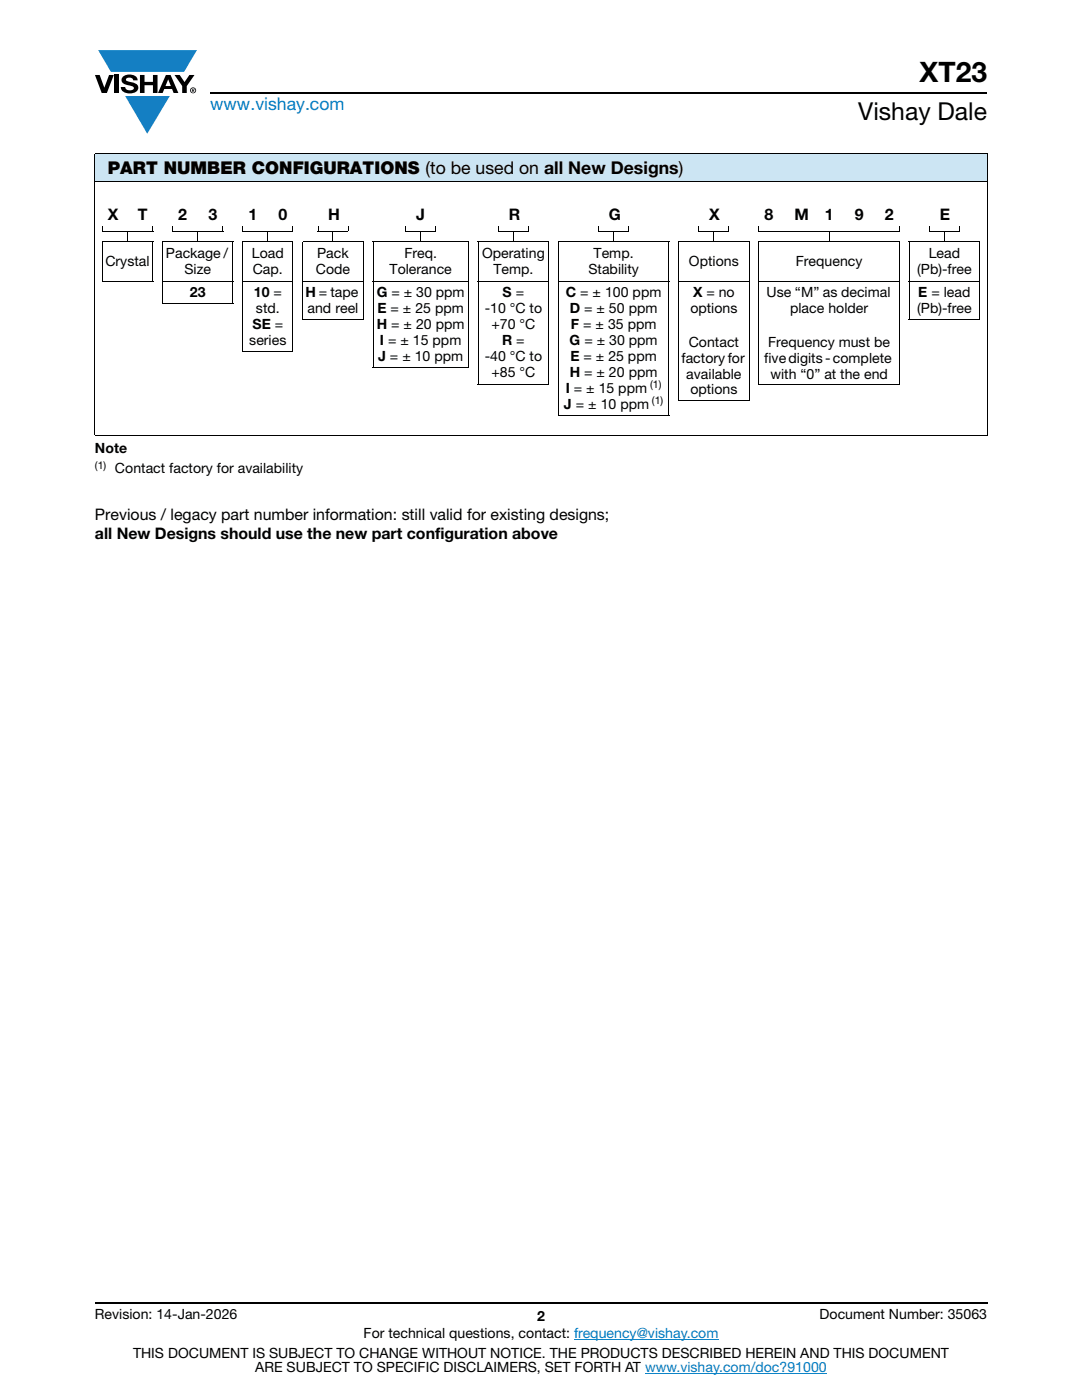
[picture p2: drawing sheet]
<svg xmlns="http://www.w3.org/2000/svg" width="216mm" height="279mm" viewBox="0 0 216 279" stroke-linecap="round" stroke-linejoin="round" font-family="sans-serif">
<defs><g id="words">
<text font-size="5.6" x="183.5" y="16.4">XT23</text>
<text font-size="4.9" x="171.3" y="24">Vishay Dale</text>
<text font-size="3.5" fill="#007ec4" x="42" y="21.9">www.vishay.com</text>
<text font-size="3.5" x="21.5" y="34.8">PART NUMBER CONFIGURATIONS (to be used on all New Designs)</text>
<g font-size="3.2">
<text x="21.5" y="43.9">X</text>
<text x="27.5" y="43.9">T</text>
<text x="35.6" y="43.9">2</text>
<text x="41.6" y="43.9">3</text>
<text x="49.6" y="43.9">1</text>
<text x="55.6" y="43.9">0</text>
<text x="65.5" y="43.9">H</text>
<text x="83.1" y="43.9">J</text>
<text x="101.5" y="43.9">R</text>
<text x="121.5" y="43.9">G</text>
<text x="141.5" y="43.9">X</text>
<text x="152.6" y="43.9">8</text>
<text x="158.5" y="43.9">M</text>
<text x="164.6" y="43.9">1</text>
<text x="170.6" y="43.9">9</text>
<text x="176.6" y="43.9">2</text>
<text x="187.5" y="43.9">E</text>
<text x="18.9" y="103.8">Previous / legacy part number information: still valid for existing designs;</text>
<text x="18.9" y="107.7">all New Designs should use the new part configuration above</text>
</g>
<g font-size="2.8">
<text x="21" y="53.1">Crystal</text>
<text x="33.1" y="51.5">Package /</text>
<text x="50.3" y="51.5">Load</text>
<text x="63.3" y="51.5">Pack</text>
<text x="80.7" y="51.5">Freq.</text>
<text x="96.2" y="51.5">Operating</text>
<text x="118.4" y="51.5">Temp.</text>
<text x="137.5" y="53.1">Options</text>
<text x="158.8" y="53.1">Frequency</text>
<text x="185.3" y="51.5">Lead</text>
<text x="36.8" y="54.7">Size</text>
<text x="37.9" y="59.3">23</text>
<text x="50.4" y="54.7">Cap.</text>
<text x="50.6" y="59.3">10 =</text>
<text x="61" y="59.3">H = tape</text>
<text x="63" y="54.7">Code</text>
<text x="75.2" y="59.3">G = ± 30 ppm</text>
<text x="77.7" y="54.7">Tolerance</text>
<text x="98.4" y="54.7">Temp.</text>
<text x="100.3" y="59.3">S =</text>
<text x="112.9" y="59.3">C = ± 100 ppm</text>
<text x="117.4" y="54.7">Stability</text>
<text x="138.3" y="59.3">X = no</text>
<text x="153" y="59.3">Use “M” as decimal</text>
<text x="183" y="54.7">(Pb)-free</text>
<text x="183.2" y="59.3">E = lead</text>
<text x="50.4" y="65.7">SE =</text>
<text x="51.1" y="62.5">std.</text>
<text x="61.4" y="62.5">and reel</text>
<text x="75.2" y="65.7">H = ± 20 ppm</text>
<text x="75.3" y="62.5">E = ± 25 ppm</text>
<text x="96.7" y="62.5">-10 °C to</text>
<text x="98.1" y="65.7">+70 °C</text>
<text x="113.7" y="62.5">D = ± 50 ppm</text>
<text x="113.9" y="65.7">F = ± 35 ppm</text>
<text x="137.8" y="62.5">options</text>
<text x="157.7" y="62.5">place holder</text>
<text x="183" y="62.5">(Pb)-free</text>
<text x="49.7" y="68.8">series</text>
<text x="75.8" y="68.8">I = ± 15 ppm</text>
<text x="100.2" y="68.8">R =</text>
<text x="113.7" y="68.8">G = ± 30 ppm</text>
<text x="137.4" y="69.2">Contact</text>
<text x="153.3" y="69.2">Frequency must be</text>
<text x="75.5" y="72">J = ± 10 ppm</text>
<text x="96.7" y="72">-40 °C to</text>
<text x="98.1" y="75.2">+85 °C</text>
<text x="113.7" y="75.2">H = ± 20 ppm</text>
<text x="113.8" y="72">E = ± 25 ppm</text>
<text x="136" y="72.4">factory for</text>
<text x="136.9" y="75.5">available</text>
<text x="152.5" y="72.4">five digits- complete</text>
<text x="153.7" y="75.5">with “0” at the end</text>
<text x="112.5" y="81.5">J = ± 10 ppm</text>
<text x="112.9" y="78.4">I = ± 15 ppm</text>
<text x="137.8" y="78.7">options</text>
<text x="18.9" y="90.5">Note</text>
<text x="22.9" y="94.4">Contact factory for availability</text>
<text x="18.9" y="263.3">Revision: 14-Jan-2026</text>
<text x="107.2" y="263.6">2</text>
<text x="163.6" y="263.3">Document Number: 35063</text>
<text x="72.5" y="267.1">For technical questions, contact: frequency@vishay.com</text>
<text x="26.5" y="271">THIS DOCUMENT IS SUBJECT TO CHANGE WITHOUT NOTICE. THE PRODUCTS DESCRIBED HEREIN AND THIS DOCUMENT</text>
<text x="50.9" y="273.8">ARE SUBJECT TO SPECIFIC DISCLAIMERS, SET FORTH AT www.vishay.com/doc?91000</text>
</g>
<g font-size="2.1">
<text x="129.7" y="77.5">(1)</text>
<text x="130.1" y="80.7">(1)</text>
<text x="18.9" y="93.5">(1)</text>
</g>
</g></defs>
<g fill="#147fc3">
<path d="M19.6 10h19.7l-2.6 4.3h-1.1h-13.5z"/>
<path d="M25 19.2h8.9l-4.5 7.5z"/>
</g>
<g fill="#000">
<path d="M18.9 15h1l.9 2.5 1-2.5h.9l-1.4 3.6h-1zM22.9 15h.9v3.6h-.9zM24.6 15.3a2.1 2.1 0 0 1 2.8 .3l.1 .4h-.9a.79 .79 0 0 0-.7-.5 .79 .79 0 0 0-.8 .4l.3 .3 1 .2a1.08 1.08 0 0 1 1.2 1 1.08 1.08 0 0 1-1.1 1.2 1.73 1.73 0 0 1-2.4-1.2h.9a.96 .96 0 0 0 .8 .6 .96 .96 0 0 0 .9-.4 1.31 1.31 0 0 0-1.2-.6 1.03 1.03 0 0 1-1.1-.6 1.03 1.03 0 0 1 .2-1.1zM27.9 15h.9v1.3h1.7v-1.3h.9v3.6h-.9v-1.6h-1.7v1.6h-.9zM34.8 15h1.1l.9 1.4 1-1.4h1l-1.5 2.2v1.4h-.9v-1.4z"/>
<path d="M33.6 15.9l.5 1.3h-1.1zM33.1 15l-1.6 3.6h1l.3-.8h1.5l.3 .8h1l-1.6-3.6z"/>
<path d="M38.4 17.8h.2v.2h-.2zM38.3 17.7v.7h.1v-.3l.4 .3-.2-.3 .2-.2-.1-.2z"/>
<path d="M38.1 18a.46 .46 0 0 1 .9 0 .46 .46 0 0 1-.9 0zM37.9 18a.6 .6 0 0 0 1.2 0 .6 .6 0 0 0-1.2 0z"/>
</g>
<path d="M42 18.6h155M18.9 260h178.1" fill="none" stroke="#000" stroke-width=".36"/>
<path d="M114.6 267.3h28.8M128.7 274h36.3" fill="none" stroke="#007ec4" stroke-width=".2"/>
<path d="M18.9 30.7h178.1v5.5h-178.1z" fill="#cce5f3"/>
<g fill="none" stroke="#000" stroke-width=".2">
<path d="M18.9 30.7h178.1M18.9 36.2h178.1M18.9 30.8v55.9M197 30.8v55.9M20.4 46.2h10.1M20.4 48.2h10.1M20.4 56.2h10.1M20.4 48.3v7.8M25.4 46.1v2.2M30.4 48.3v7.8M32.4 48.2h14.1M32.4 56.2h14.1"/>
<path d="M32.4 48.3v12.2M34.4 46.2h10.1M39.5 46.1v2.2M46.4 48.3v12.2M48.4 46.2h10.1M48.4 48.2h10.1M48.4 56.2h10.1M48.5 48.3v21.7M53.4 46.1v2.2M58.4 48.3v21.7M60.4 48.2h12.1M60.4 56.2h12.1"/>
<path d="M60.5 48.3v15.4M63.4 46.2h6.1M66.4 46.1v2.2M72.5 48.3v15.4M74.4 48.2h19.1M74.4 56.2h19.1M74.4 48.3v24.9M80.9 46.2h6.1M83.9 46.1v2.2M93.5 48.3v24.9M95.4 48.2h14.1M95.4 56.2h14.1"/>
<path d="M95.4 48.3v28.5M99.4 46.2h6.1M102.4 46.1v2.2M109.5 48.3v28.5M111.4 48.2h22.1M111.4 56.2h22.1M111.4 48.3v34.4M119.4 46.2h6.1M122.4 46.1v2.2M133.5 48.3v34.4M135.4 48.2h14.1M135.4 56.2h14.1"/>
<path d="M135.4 48.3v31.6M139.4 46.2h6.1M142.5 46.1v2.2M149.5 48.3v31.6M151.4 46.2h28.1M151.4 48.2h28.1M151.4 56.2h28.1M151.4 48.3v28.5M165.5 46.1v2.2M179.5 48.3v28.5M181.4 48.2h14.1M181.4 56.2h14.1"/>
<path d="M181.5 48.3v15.4M185.4 46.2h6.1M188.4 46.1v2.2M195.5 48.3v15.4M32.4 60.6h14.1M48.4 70.1h10.1M60.4 63.8h12.1M74.4 73.3h19.1M95.4 76.8h14.1M151.4 76.8h28.1M181.4 63.8h14.1M18.9 86.8h178.1"/>
<path d="M111.4 82.8h22.1M135.4 80h14.1"/>
</g>
<g fill="#000">
<path d="M20.4 45.2h.1v.9h-.1zM30.4 45.2h.1v.9h-.1zM34.4 45.2h.1v.9h-.1zM44.4 45.2h.1v.9h-.1zM48.4 45.2h.1v.9h-.1zM58.4 45.2h.1v.9h-.1zM63.4 45.2h.1v.9h-.1zM69.4 45.2h.1v.9h-.1zM80.9 45.2h.1v.9h-.1zM86.9 45.2h.1v.9h-.1zM99.4 45.2h.1v.9h-.1zM105.4 45.2h.1v.9h-.1z"/>
<path d="M119.4 45.2h.1v.9h-.1zM125.4 45.2h.1v.9h-.1zM139.4 45.2h.1v.9h-.1zM145.4 45.2h.1v.9h-.1zM151.4 45.2h.1v.9h-.1zM179.4 45.2h.1v.9h-.1zM185.4 45.2h.1v.9h-.1zM191.4 45.2h.1v.9h-.1z"/>
</g>
<use href="#words"/>
</svg>
